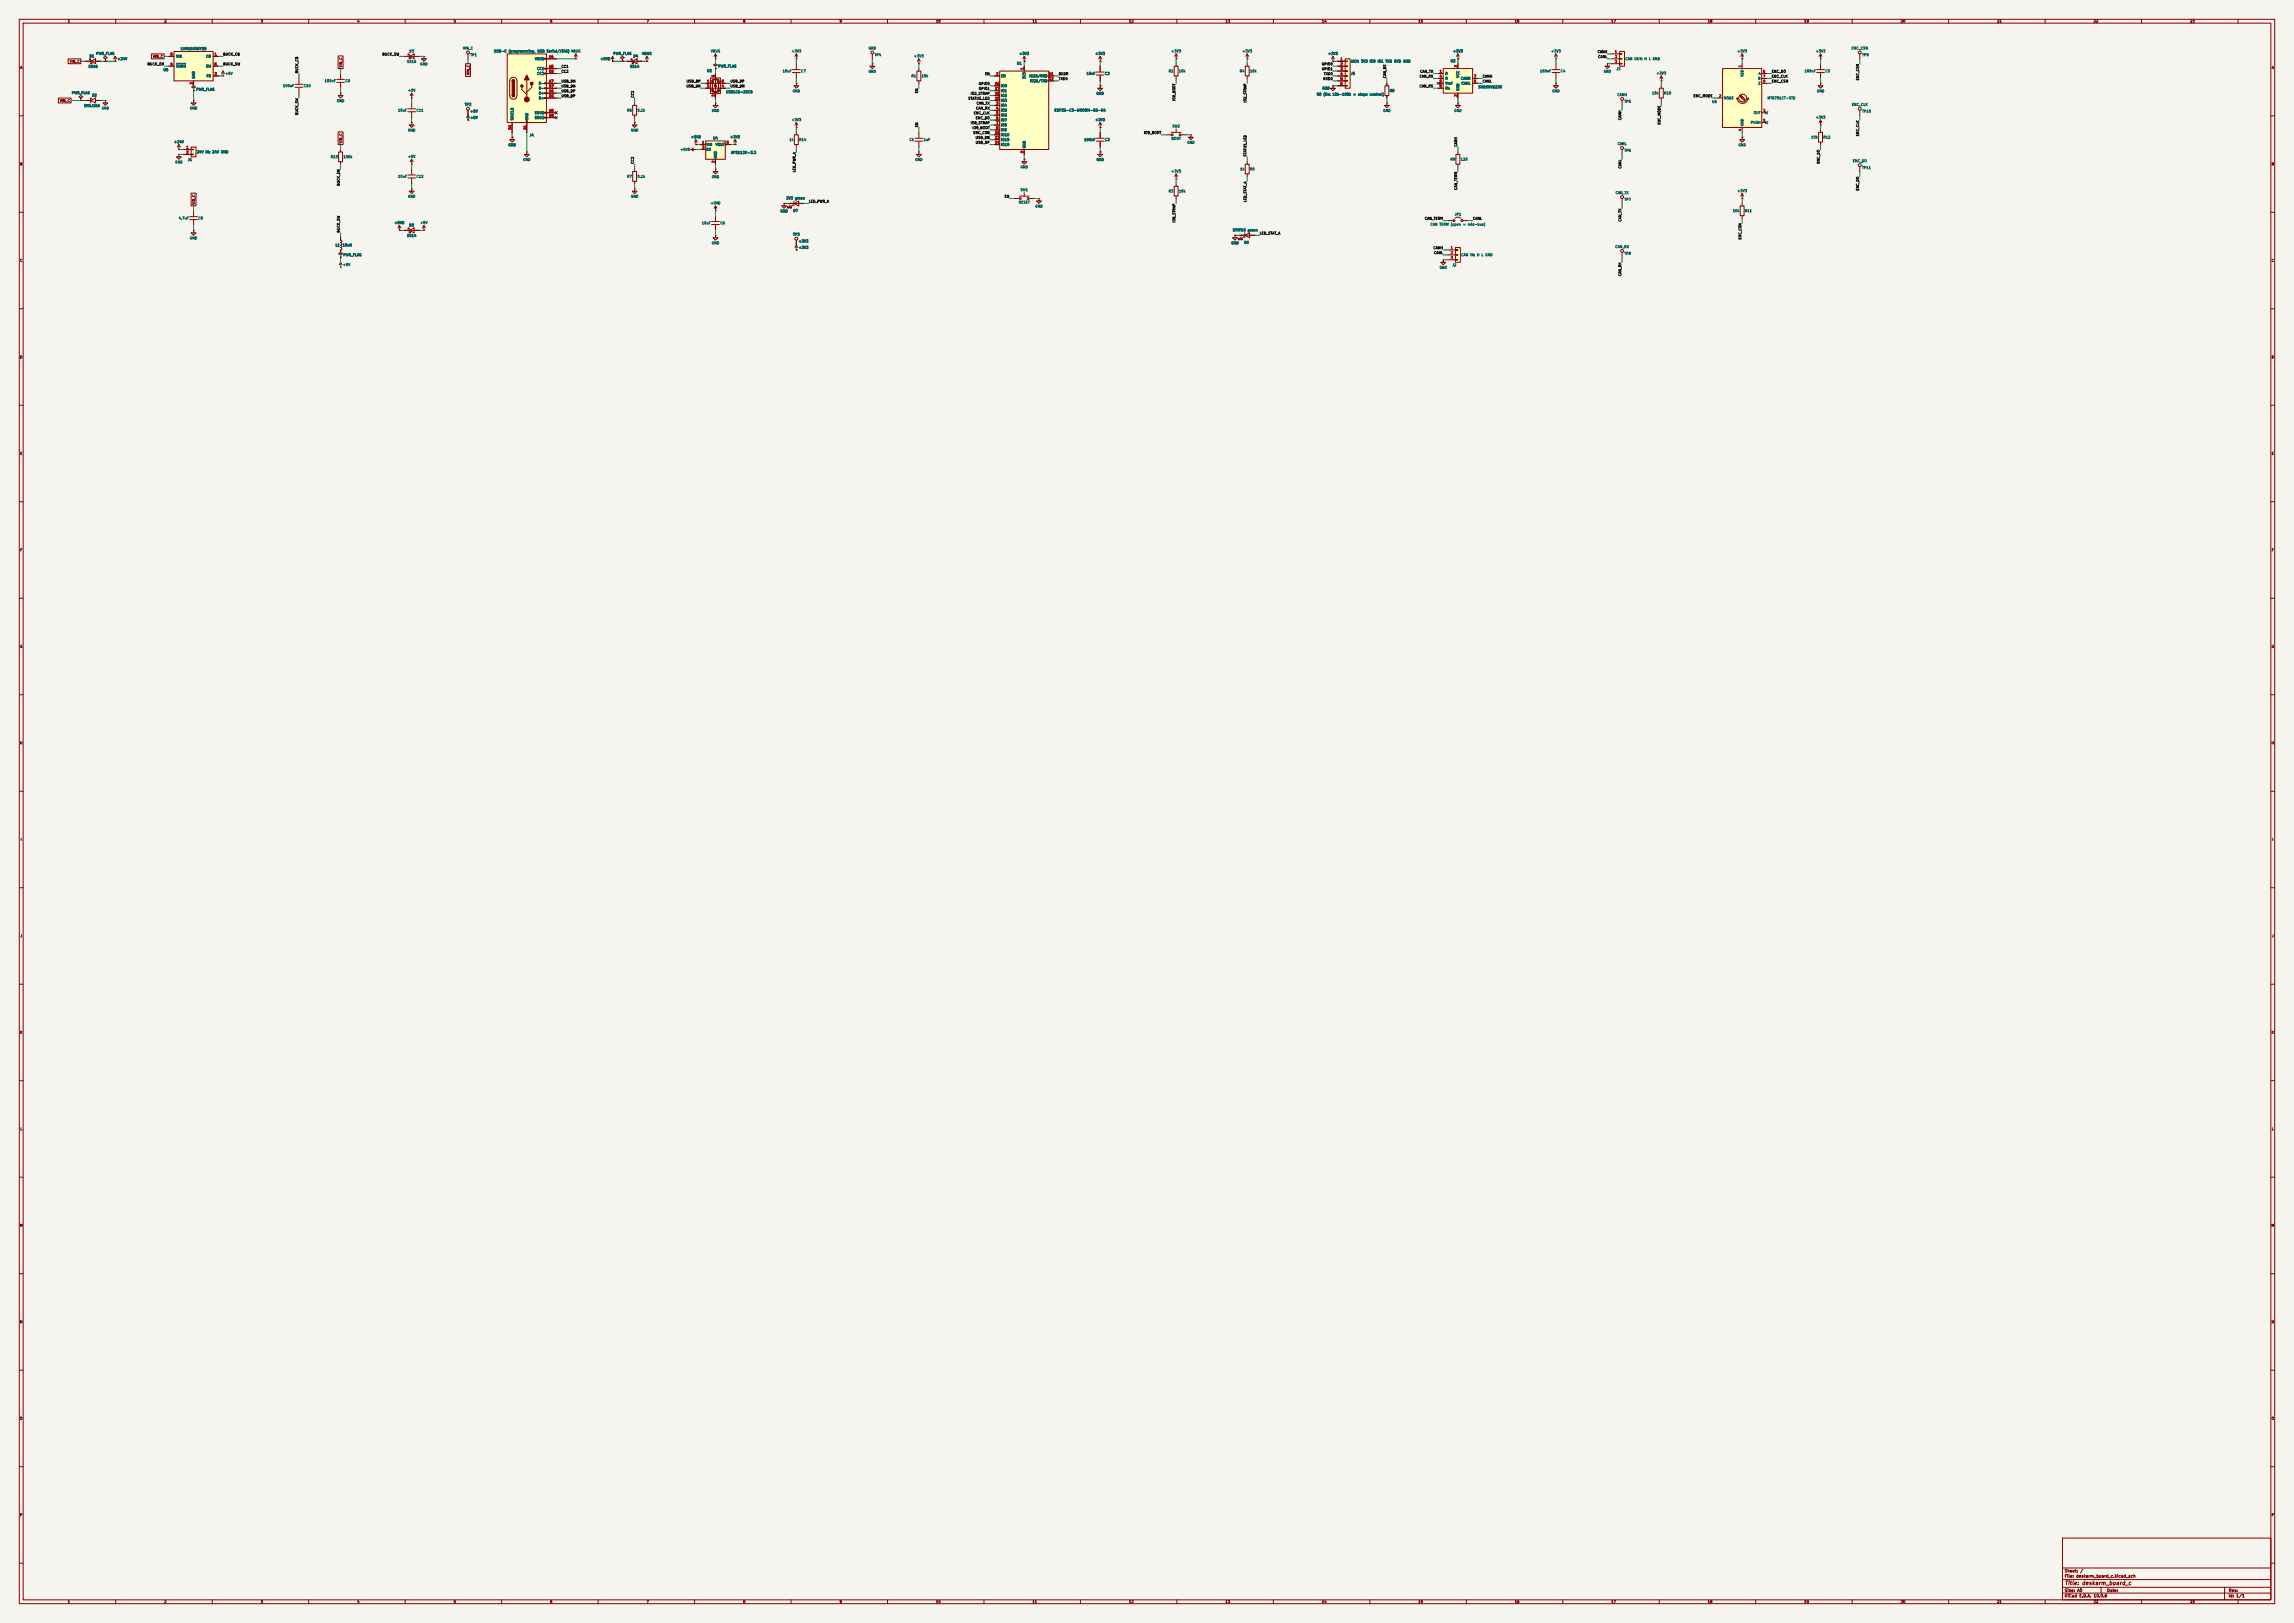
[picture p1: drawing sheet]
<svg xmlns="http://www.w3.org/2000/svg" width="1189mm" height="841mm" viewBox="0 0 1189 841" stroke-linecap="round" stroke-linejoin="round" font-family="sans-serif">
<defs><g id="words">
<text font-size="2" fill="#840000" x="1070" y="822">Title: deskarm_board_c</text>
<g font-size="1.5" fill="#840000">
<text x="1070" y="815">Sheet: /</text>
<text x="1070" y="818">File: deskarm_board_c.kicad_sch</text>
<text x="1070" y="825">Size: A0</text>
<text x="1092" y="825">Date:</text>
<text x="1155" y="825">Rev:</text>
<text x="1070" y="828">KiCad E.D.A. 10.0.6</text>
<text x="1155" y="828">Id: 1/1</text>
</g>
<g font-size="1.3" fill="#840000">
<text x="35" y="12">1</text>
<text x="85" y="12">2</text>
<text x="135" y="12">3</text>
<text x="185" y="12">4</text>
<text x="235" y="12">5</text>
<text x="285" y="12">6</text>
<text x="335" y="12">7</text>
<text x="385" y="12">8</text>
<text x="435" y="12">9</text>
<text x="485" y="12">10</text>
<text x="535" y="12">11</text>
<text x="585" y="12">12</text>
<text x="635" y="12">13</text>
<text x="685" y="12">14</text>
<text x="735" y="12">15</text>
<text x="785" y="12">16</text>
<text x="835" y="12">17</text>
<text x="885" y="12">18</text>
<text x="935" y="12">19</text>
<text x="985" y="12">20</text>
<text x="1035" y="12">21</text>
<text x="1085" y="12">22</text>
<text x="1135" y="12">23</text>
<text x="10" y="36">A</text>
<text x="36" y="33">VIN_C</text>
<text x="79" y="30">VIN_C</text>
<text x="178" y="35" transform="rotate(-90 178 35)">VIN_C</text>
<text x="1177" y="36">A</text>
<text x="244" y="39" transform="rotate(-90 244 39)">VIN_C</text>
<text x="31" y="53">VIN_C</text>
<text x="178" y="74" transform="rotate(-90 178 74)">VIN_C</text>
<text x="10" y="86">B</text>
<text x="1177" y="86">B</text>
<text x="101" y="106" transform="rotate(-90 101 106)">VIN_C</text>
<text x="10" y="136">C</text>
<text x="1177" y="136">C</text>
<text x="10" y="186">D</text>
<text x="1177" y="186">D</text>
<text x="10" y="236">E</text>
<text x="1177" y="236">E</text>
<text x="10" y="286">F</text>
<text x="1177" y="286">F</text>
<text x="10" y="336">G</text>
<text x="1177" y="336">G</text>
<text x="10" y="386">H</text>
<text x="1177" y="386">H</text>
<text x="11" y="436">I</text>
<text x="1178" y="436">I</text>
<text x="10" y="486">J</text>
<text x="1177" y="486">J</text>
<text x="10" y="536">K</text>
<text x="1177" y="536">K</text>
<text x="10" y="586">L</text>
<text x="1177" y="586">L</text>
<text x="10" y="636">M</text>
<text x="1177" y="636">M</text>
<text x="10" y="686">N</text>
<text x="1177" y="686">N</text>
<text x="10" y="736">O</text>
<text x="1177" y="736">O</text>
<text x="10" y="786">P</text>
<text x="1177" y="786">P</text>
<text x="35" y="831">1</text>
<text x="85" y="831">2</text>
<text x="135" y="831">3</text>
<text x="185" y="831">4</text>
<text x="235" y="831">5</text>
<text x="285" y="831">6</text>
<text x="335" y="831">7</text>
<text x="385" y="831">8</text>
<text x="435" y="831">9</text>
<text x="485" y="831">10</text>
<text x="535" y="831">11</text>
<text x="585" y="831">12</text>
<text x="635" y="831">13</text>
<text x="685" y="831">14</text>
<text x="735" y="831">15</text>
<text x="785" y="831">16</text>
<text x="835" y="831">17</text>
<text x="885" y="831">18</text>
<text x="935" y="831">19</text>
<text x="985" y="831">20</text>
<text x="1035" y="831">21</text>
<text x="1085" y="831">22</text>
<text x="1135" y="831">23</text>
</g>
<g font-size="1.3" fill="#006464">
<text x="50" y="29">PWR_FLAG</text>
<text x="93" y="26">LMR16006YQ5</text>
<text x="212" y="27">D3</text>
<text x="240" y="26">VIN_C</text>
<text x="244" y="29">TP1</text>
<text x="256" y="27">USB-C (programming, USB Serial/JTAG) VBUS</text>
<text x="256" y="27">USB-C (programming, USB Serial/JTAG)</text>
<text x="318" y="29">PWR_FLAG</text>
<text x="333" y="29">VBUS</text>
<text x="368" y="27">VBUS</text>
<text x="410" y="27">+3V3</text>
<text x="450" y="26">GND</text>
<text x="453" y="29">TP4</text>
<text x="528" y="29">+3V3</text>
<text x="568" y="29">+3V3</text>
<text x="607" y="27">+3V3</text>
<text x="644" y="27">+3V3</text>
<text x="688" y="29">+3V3</text>
<text x="753" y="27">+3V3</text>
<text x="804" y="27">+3V3</text>
<text x="900" y="27">+3V3</text>
<text x="941" y="27">+3V3</text>
<text x="960" y="26">ENC_CSN</text>
<text x="965" y="29">TP9</text>
<text x="46" y="35">SS16</text>
<text x="46" y="30">D1</text>
<text x="61" y="31">+24V</text>
<text x="91" y="35">SHDN</text>
<text x="91" y="30">VIN</text>
<text x="107" y="35">SW</text>
<text x="107" y="30">CB</text>
<text x="211" y="33">SS16</text>
<text x="218" y="34">GND</text>
<text x="277" y="31">VBUS</text>
<text x="311" y="31">+5VD</text>
<text x="326" y="35">SS14</text>
<text x="328" y="30">D4</text>
<text x="372" y="35">PWR_FLAG</text>
<text x="474" y="30">+3V3</text>
<text x="527" y="34">U1</text>
<text x="700" y="33">AUX: 3V3 IO0 IO1 TXD RXD GND</text>
<text x="752" y="33">U3</text>
<text x="842" y="31">CAN OUT: H L GND</text>
<text x="85" y="37">U5</text>
<text x="101" y="41" transform="rotate(-90 101 41)">GND</text>
<text x="107" y="40">FB</text>
<text x="117" y="39">+5V</text>
<text x="278" y="37">CC1</text>
<text x="278" y="39">CC2</text>
<text x="366" y="38">U2</text>
<text x="406" y="38">10uF</text>
<text x="415" y="38">C7</text>
<text x="450" y="38">GND</text>
<text x="472" y="40">R1</text>
<text x="478" y="40">10k</text>
<text x="519" y="40">EN</text>
<text x="532" y="41" transform="rotate(-90 532 41)">3V3</text>
<text x="533" y="40">IO20/RXD</text>
<text x="563" y="39">10uF</text>
<text x="573" y="39">C2</text>
<text x="606" y="38">R2</text>
<text x="611" y="38">10k</text>
<text x="642" y="38">R4</text>
<text x="648" y="38">10k</text>
<text x="700" y="39">J5</text>
<text x="749" y="39">D</text>
<text x="749" y="42">R</text>
<text x="757" y="40" transform="rotate(-90 757 40)">VCC</text>
<text x="757" y="42">CANH</text>
<text x="798" y="38">100nF</text>
<text x="809" y="38">C4</text>
<text x="831" y="38">GND</text>
<text x="838" y="37">J3</text>
<text x="858" y="39">+3V3</text>
<text x="904" y="40" transform="rotate(-90 904 40)">VDD</text>
<text x="911" y="42">B</text>
<text x="911" y="39">A</text>
<text x="935" y="38">100nF</text>
<text x="946" y="38">C5</text>
<text x="102" y="47">PWR_FLAG</text>
<text x="147" y="45">100nF</text>
<text x="157" y="45">C10</text>
<text x="168" y="43">100nF</text>
<text x="179" y="43">C9</text>
<text x="211" y="48">+5V</text>
<text x="279" y="44">D-</text>
<text x="279" y="47">D-</text>
<text x="519" y="48">IO1</text>
<text x="519" y="45">IO0</text>
<text x="534" y="43">IO21/TXD</text>
<text x="685" y="47">GND</text>
<text x="720" y="48">R8</text>
<text x="749" y="44">Vref</text>
<text x="749" y="47">Rs</text>
<text x="757" y="47" transform="rotate(-90 757 47)">GND</text>
<text x="757" y="44">CANL</text>
<text x="766" y="46">SN65HVD230</text>
<text x="911" y="44">Z</text>
<text x="37" y="49">PWR_FLAG</text>
<text x="48" y="50">D2</text>
<text x="174" y="53">GND</text>
<text x="279" y="49">D+</text>
<text x="279" y="52">D+</text>
<text x="376" y="49">USBLC6-2SC6</text>
<text x="411" y="48">GND</text>
<text x="519" y="53">IO3</text>
<text x="519" y="50">IO2</text>
<text x="568" y="49">GND</text>
<text x="682" y="50">0R (Rs: 10k-100k = slope control)</text>
<text x="804" y="48">GND</text>
<text x="838" y="50">CANH</text>
<text x="842" y="54">TP5</text>
<text x="856" y="49">10k</text>
<text x="862" y="49">R10</text>
<text x="887" y="54">U6</text>
<text x="893" y="52">MODE</text>
<text x="916" y="52">MT6701CT-STD</text>
<text x="942" y="48">GND</text>
<text x="43" y="56">SMAJ36A</text>
<text x="53" y="57">GND</text>
<text x="98" y="57">GND</text>
<text x="206" y="58">10uF</text>
<text x="216" y="58">C11</text>
<text x="241" y="55">TP2</text>
<text x="244" y="59">+5V</text>
<text x="277" y="59">SBU1</text>
<text x="325" y="58">R6</text>
<text x="330" y="58">5.1k</text>
<text x="369" y="58">GND</text>
<text x="519" y="56">IO4</text>
<text x="519" y="58">IO5</text>
<text x="546" y="58">ESP32-C3-WROOM-02-N4</text>
<text x="717" y="58">GND</text>
<text x="754" y="58">GND</text>
<text x="909" y="59">OUT</text>
<text x="960" y="55">ENC_CLK</text>
<text x="965" y="59">TP10</text>
<text x="244" y="62">+5V</text>
<text x="266" y="63" transform="rotate(-90 266 63)">SHIELD</text>
<text x="274" y="63" transform="rotate(-90 274 63)">GND</text>
<text x="277" y="62">SBU2</text>
<text x="410" y="63">+3V3</text>
<text x="519" y="61">IO6</text>
<text x="519" y="63">IO7</text>
<text x="519" y="66">IO8</text>
<text x="568" y="63">+3V3</text>
<text x="904" y="66" transform="rotate(-90 904 66)">GND</text>
<text x="907" y="64">PUSH</text>
<text x="941" y="62">+3V3</text>
<text x="211" y="68">GND</text>
<text x="274" y="71">J4</text>
<text x="327" y="68">GND</text>
<text x="358" y="72">+5VD</text>
<text x="378" y="72">+3V3</text>
<text x="519" y="68">IO9</text>
<text x="519" y="71">IO10</text>
<text x="608" y="66">SW2</text>
<text x="90" y="74">+24V</text>
<text x="263" y="76">GND</text>
<text x="366" y="76">VIN</text>
<text x="369" y="73">U4</text>
<text x="371" y="76">VOUT</text>
<text x="409" y="73">1k</text>
<text x="414" y="73">R14</text>
<text x="471" y="73">C1</text>
<text x="479" y="73">1uF</text>
<text x="519" y="73">IO18</text>
<text x="519" y="76">IO19</text>
<text x="532" y="77" transform="rotate(-90 532 77)">GND</text>
<text x="562" y="73">100nF</text>
<text x="573" y="73">C3</text>
<text x="607" y="73">BOOT</text>
<text x="615" y="75">GND</text>
<text x="838" y="75">CANL</text>
<text x="901" y="76">GND</text>
<text x="939" y="72">10k</text>
<text x="945" y="72">R12</text>
<text x="97" y="84">J1</text>
<text x="102" y="80">24V IN: 24V GND</text>
<text x="171" y="82">R13</text>
<text x="178" y="82">100k</text>
<text x="211" y="82">+5V</text>
<text x="271" y="84">GND</text>
<text x="352" y="78">+5VD</text>
<text x="366" y="78">EN</text>
<text x="372" y="82" transform="rotate(-90 372 82)">GND</text>
<text x="379" y="80">AP2112K-3.3</text>
<text x="474" y="84">GND</text>
<text x="568" y="84">GND</text>
<text x="752" y="84">R9</text>
<text x="757" y="84">120</text>
<text x="842" y="79">TP6</text>
<text x="91" y="85">GND</text>
<text x="529" y="87">GND</text>
<text x="607" y="90">+3V3</text>
<text x="643" y="89">1k</text>
<text x="648" y="89">R5</text>
<text x="960" y="84">ENC_DO</text>
<text x="965" y="88">TP11</text>
<text x="206" y="92">10uF</text>
<text x="216" y="92">C12</text>
<text x="325" y="92">R7</text>
<text x="330" y="92">5.1k</text>
<text x="369" y="93">GND</text>
<text x="529" y="99">SW1</text>
<text x="606" y="100">R3</text>
<text x="611" y="100">10k</text>
<text x="837" y="101">CAN_TX</text>
<text x="900" y="100">+3V3</text>
<text x="211" y="103">GND</text>
<text x="327" y="103">GND</text>
<text x="368" y="106">+5VD</text>
<text x="407" y="104">3V3 green</text>
<text x="528" y="106">RESET</text>
<text x="536" y="108">GND</text>
<text x="842" y="104">TP7</text>
<text x="93" y="114">4.7uF</text>
<text x="103" y="114">C8</text>
<text x="404" y="110">GND</text>
<text x="411" y="110">D7</text>
<text x="754" y="112">JP1</text>
<text x="898" y="110">10k</text>
<text x="904" y="110">R11</text>
<text x="204" y="116">+5VD</text>
<text x="212" y="118">D5</text>
<text x="218" y="116">+5V</text>
<text x="364" y="117">10uF</text>
<text x="373" y="117">C6</text>
<text x="741" y="117">CAN TERM (open = mid-bus)</text>
<text x="98" y="124">GND</text>
<text x="211" y="123">SS14</text>
<text x="411" y="122">TP3</text>
<text x="414" y="126">+3V3</text>
<text x="639" y="120">STATUS green</text>
<text x="174" y="128">L1</text>
<text x="177" y="128">10uH</text>
<text x="369" y="127">GND</text>
<text x="414" y="129">+3V3</text>
<text x="638" y="127">GND</text>
<text x="645" y="127">D6</text>
<text x="837" y="129">CAN_RX</text>
<text x="178" y="133">PWR_FLAG</text>
<text x="757" y="133">CAN IN: H L GND</text>
<text x="842" y="132">TP8</text>
<text x="178" y="138">+5V</text>
<text x="746" y="140">GND</text>
<text x="753" y="138">J2</text>
</g>
<g font-size="1.3" fill="#a90000">
<text x="88" y="29">5</text>
<text x="111" y="29">1</text>
<text x="837" y="28">1</text>
<text x="88" y="34">4</text>
<text x="111" y="34">6</text>
<text x="284" y="30">A4</text>
<text x="284" y="35">A5</text>
<text x="695" y="32">1</text>
<text x="695" y="34">2</text>
<text x="756" y="35" transform="rotate(-90 756 35)">3</text>
<text x="837" y="30">2</text>
<text x="837" y="33">3</text>
<text x="903" y="35" transform="rotate(-90 903 35)">1</text>
<text x="111" y="39">3</text>
<text x="284" y="38">B5</text>
<text x="371" y="40" transform="rotate(-90 371 40)">5</text>
<text x="516" y="39">2</text>
<text x="531" y="36" transform="rotate(-90 531 36)">1</text>
<text x="543" y="39">11</text>
<text x="543" y="42">12</text>
<text x="695" y="37">3</text>
<text x="695" y="39">4</text>
<text x="695" y="42">5</text>
<text x="746" y="38">1</text>
<text x="746" y="41">4</text>
<text x="764" y="41">7</text>
<text x="914" y="38">6</text>
<text x="914" y="41">7</text>
<text x="100" y="44" transform="rotate(-90 100 44)">2</text>
<text x="284" y="46">B7</text>
<text x="284" y="43">A7</text>
<text x="366" y="43">1</text>
<text x="366" y="46">3</text>
<text x="374" y="46">4</text>
<text x="374" y="43">6</text>
<text x="516" y="47">17</text>
<text x="516" y="44">18</text>
<text x="695" y="44">6</text>
<text x="746" y="43">5</text>
<text x="746" y="46">8</text>
<text x="764" y="43">6</text>
<text x="914" y="43">8</text>
<text x="284" y="51">B6</text>
<text x="284" y="48">A6</text>
<text x="371" y="50" transform="rotate(-90 371 50)">2</text>
<text x="516" y="52">15</text>
<text x="516" y="49">16</text>
<text x="756" y="50" transform="rotate(-90 756 50)">2</text>
<text x="891" y="51">2</text>
<text x="284" y="58">A8</text>
<text x="516" y="54">3</text>
<text x="516" y="57">4</text>
<text x="516" y="60">5</text>
<text x="914" y="58">3</text>
<text x="284" y="61">B8</text>
<text x="516" y="62">6</text>
<text x="516" y="65">7</text>
<text x="914" y="63">5</text>
<text x="265" y="67" transform="rotate(-90 265 67)">SH</text>
<text x="273" y="67" transform="rotate(-90 273 67)">A1</text>
<text x="516" y="70">10</text>
<text x="516" y="67">8</text>
<text x="903" y="68" transform="rotate(-90 903 68)">4</text>
<text x="96" y="77">1</text>
<text x="364" y="75">1</text>
<text x="364" y="77">3</text>
<text x="376" y="75">5</text>
<text x="516" y="72">13</text>
<text x="516" y="75">14</text>
<text x="96" y="80">2</text>
<text x="531" y="79" transform="rotate(-90 531 79)">9</text>
<text x="371" y="85" transform="rotate(-90 371 85)">2</text>
<text x="752" y="129">1</text>
<text x="752" y="132">2</text>
<text x="752" y="134">3</text>
</g>
<g font-size="1.3" fill="#0f0f0f">
<text x="116" y="29">BUCK_CB</text>
<text x="198" y="29">BUCK_SW</text>
<text x="828" y="28">CANH</text>
<text x="76" y="34">BUCK_EN</text>
<text x="116" y="34">BUCK_SW</text>
<text x="291" y="35">CC1</text>
<text x="685" y="34">GPIO0</text>
<text x="828" y="30">CANL</text>
<text x="155" y="38" transform="rotate(-90 155 38)">BUCK_CB</text>
<text x="291" y="38">CC2</text>
<text x="510" y="39">EN</text>
<text x="549" y="42">TXD0</text>
<text x="549" y="39">RXD0</text>
<text x="685" y="37">GPIO1</text>
<text x="686" y="42">RXD0</text>
<text x="686" y="39">TXD0</text>
<text x="719" y="41" transform="rotate(-90 719 41)">CAN_RS</text>
<text x="736" y="41">CAN_RX</text>
<text x="736" y="38">CAN_TX</text>
<text x="768" y="41">CANH</text>
<text x="918" y="38">ENC_DO</text>
<text x="918" y="41">ENC_CLK</text>
<text x="964" y="42" transform="rotate(-90 964 42)">ENC_CSN</text>
<text x="291" y="43">USB_DN</text>
<text x="291" y="46">USB_DN</text>
<text x="356" y="46">USB_DN</text>
<text x="356" y="43">USB_DP</text>
<text x="378" y="43">USB_DP</text>
<text x="378" y="46">USB_DN</text>
<text x="507" y="44">GPIO0</text>
<text x="507" y="47">GPIO1</text>
<text x="736" y="46">CAN_RS</text>
<text x="768" y="43">CANL</text>
<text x="918" y="43">ENC_CSN</text>
<text x="291" y="48">USB_DP</text>
<text x="291" y="51">USB_DP</text>
<text x="329" y="51" transform="rotate(-90 329 51)">CC1</text>
<text x="476" y="48" transform="rotate(-90 476 48)">EN</text>
<text x="502" y="52">STATUS_LED</text>
<text x="503" y="49">IO2_STRAP</text>
<text x="609" y="52" transform="rotate(-90 609 52)">IO9_BOOT</text>
<text x="646" y="53" transform="rotate(-90 646 53)">IO2_STRAP</text>
<text x="878" y="51">ENC_MODE</text>
<text x="155" y="60" transform="rotate(-90 155 60)">BUCK_SW</text>
<text x="505" y="60">ENC_CLK</text>
<text x="506" y="57">CAN_RX</text>
<text x="506" y="54">CAN_TX</text>
<text x="503" y="65">IO8_STRAP</text>
<text x="506" y="62">ENC_DO</text>
<text x="841" y="62" transform="rotate(-90 841 62)">CANH</text>
<text x="861" y="65" transform="rotate(-90 861 65)">ENC_MODE</text>
<text x="476" y="66" transform="rotate(-90 476 66)">EN</text>
<text x="504" y="67">IO9_BOOT</text>
<text x="504" y="70">ENC_CSN</text>
<text x="593" y="70">IO9_BOOT</text>
<text x="964" y="71" transform="rotate(-90 964 71)">ENC_CLK</text>
<text x="505" y="72">USB_DN</text>
<text x="506" y="75">USB_DP</text>
<text x="756" y="76" transform="rotate(-90 756 76)">CANH</text>
<text x="646" y="81" transform="rotate(-90 646 81)">STATUS_LED</text>
<text x="329" y="85" transform="rotate(-90 329 85)">CC2</text>
<text x="413" y="89" transform="rotate(-90 413 89)">LED_PWR_A</text>
<text x="841" y="87" transform="rotate(-90 841 87)">CANL</text>
<text x="943" y="85" transform="rotate(-90 943 85)">ENC_DO</text>
<text x="176" y="96" transform="rotate(-90 176 96)">BUCK_EN</text>
<text x="756" y="99" transform="rotate(-90 756 99)">CAN_TERM</text>
<text x="964" y="99" transform="rotate(-90 964 99)">ENC_DO</text>
<text x="419" y="105">LED_PWR_A</text>
<text x="521" y="103">EN</text>
<text x="646" y="105" transform="rotate(-90 646 105)">LED_STAT_A</text>
<text x="609" y="116" transform="rotate(-90 609 116)">IO8_STRAP</text>
<text x="738" y="114">CAN_TERM</text>
<text x="763" y="114">CANL</text>
<text x="841" y="115" transform="rotate(-90 841 115)">CAN_TX</text>
<text x="176" y="121" transform="rotate(-90 176 121)">BUCK_SW</text>
<text x="653" y="122">LED_STAT_A</text>
<text x="903" y="124" transform="rotate(-90 903 124)">ENC_CSN</text>
<text x="743" y="129">CANH</text>
<text x="743" y="132">CANL</text>
<text x="841" y="143" transform="rotate(-90 841 143)">CAN_RX</text>
</g>
</g></defs>
<path d="M0 0h1189v841h-1189z" fill="#f5f4ef" stroke="#f5f4ef" stroke-width=".52"/>
<g fill="none" stroke="#840000" stroke-width=".52">
<path d="M10 10h1169v821h-1169zM12 12h1165v817h-1165zM60 10v2M110 10v2M160 10v2M210 10v2M260 10v2M310 10v2M360 10v2M410 10v2M460 10v2M510 10v2"/>
<path d="M560 10v2M610 10v2M660 10v2M710 10v2M760 10v2M810 10v2M860 10v2M910 10v2M960 10v2M1010 10v2M1060 10v2M1110 10v2"/>
<path d="M1160 10v2M60 32h.1M60 29l-1 1M60 29v1M60 29v3M220 29v1h1l-1 2-2-2h2M220 29h.1M10 60h2M617 70v1h1l-1 1-1-1h1M617 70h.1M1177 60h2M610 93h.1"/>
<path d="M610 90l-1 1M610 90v1M610 90v3M10 110h2M1177 110h2M177 132l1-1h-1h-1l1 1v1M177 133h.1M177 123v1v1v1v1v1v1v1v1M10 160h2M1177 160h2M10 210h2M1177 210h2"/>
<path d="M10 260h2M1177 260h2M10 310h2M1177 310h2M10 360h2M1177 360h2M10 410h2M1177 410h2M10 460h2M1177 460h2M10 510h2M1177 510h2"/>
<path d="M10 560h2M1177 560h2M10 610h2M1177 610h2M10 660h2M1177 660h2M10 710h2M1177 710h2M10 760h2M1177 760h2M1069 797h108v32h-108zM10 810h2"/>
<path d="M1069 818h108M1069 812h108M1177 810h2M60 829v2M110 829v2M160 829v2M210 829v2M260 829v2M310 829v2M360 829v2M410 829v2M460 829v2"/>
<path d="M510 829v2M560 829v2M610 829v2M660 829v2M710 829v2M760 829v2M810 829v2M860 829v2M910 829v2M960 829v2M1010 829v2M1060 829v2"/>
<path d="M1069 825h108M1069 822h108M1089 822v3M1110 829v2M1153 822v7M1160 829v2"/>
</g>
<path d="M697 30h3v16h-3z" fill="#ffffc2"/>
<g fill="none" stroke="#840000" stroke-width=".52">
<path d="M44 32h8M46 31v-1h1v3h1v-1M47 32l3-2v3zM55 30h1l-1-1-1 1h1v2M55 32h.1M116 39h.1M116 37l-1 1M116 37v1M116 37v2M568 37h4M568 39h4M570 34v3"/>
<path d="M570 39v3M691 32h.1M691 29l-1 1M691 29l1 1M691 29v3M693 32h4M693 34h4M693 37h4M693 39h4M697 30h3v16h-3zM697 32h1zM697 34h1z"/>
<path d="M697 37h1zM697 39h1zM42 51l1-1h-1h-1l1 1v1M42 52h.1M153 44h4M153 45h4M155 41v2M155 45v3M693 42h4M693 44h4M697 42h1zM697 44l1 1z"/>
<path d="M860 46h2v5h-2zM861 44v2M861 51v1M568 72h4M568 73h4M570 69v2M570 73v3M605 70h2M607 69h5M610 67v2M612 70h3M211 91h4"/>
<path d="M211 92h4M213 98v1h2l-2 1-1-1h1M213 98h.1M213 88v2M213 92v3M98 112h4M98 114h4M100 119v2h2l-2 1-1-1h1M100 119h.1M100 109v3M100 114v3M207 119h.1"/>
<path d="M207 117l-1 1M207 117l1 1M207 117v2M210 119h7M211 119v-1h1v3h1v-1M212 119l3-1v3zM220 119h.1M220 117l-1 1M220 117v1M220 117v2M902 107h2v5h-2zM903 103h.1"/>
<path d="M903 100v3M903 105v2M903 112v1M903 100l-1 2M903 100l1 2"/>
<circle cx="608" cy="70" r=".5"/>
<circle cx="612" cy="70" r=".5"/>
</g>
<path d="M90 27h20v15h-20z" fill="#ffffc2"/>
<g fill="none" stroke="#840000" stroke-width=".52">
<path d="M88 29h2M88 34h2M90 27h20v15h-20zM110 29h3M110 39h3M110 34h3M861 39l-1 2M861 39l1 2M861 39v3M44 52h3M47 52l3-1v2zM47 51v2"/>
<path d="M50 52h2M55 52v1h1l-1 2-2-2h2M55 52h.1M100 52v1h2l-2 2-1-2h1M100 52h.1M100 46l1-1-1-1-1 1 1 1v1M100 47h.1M100 42v2M691 44v2h1l-1 1-1-1h1M691 44h.1M861 42h.1M93 77h.1"/>
<path d="M93 75l-1 1M93 75v1M93 75v2M176 79h2v5h-2zM177 77v2M93 80v1h1l-1 2-2-2h2M93 80h.1M177 84v1M531 100v2M609 97h2v5h-2zM610 95v2M526 103h2"/>
<path d="M528 102h5M533 103h3M610 102v1"/>
<circle cx="529" cy="103" r=".5"/>
<circle cx="533" cy="103" r=".5"/>
</g>
<path d="M91 33h5" fill="none" stroke="#006464" stroke-width=".52"/>
<path d="M99 76h3v5h-3z" fill="#ffffc2"/>
<g fill="none" stroke="#840000" stroke-width=".52">
<path d="M177 38v3M174 41h5M174 43h5M177 48v2h1l-1 1-2-1h2M177 48h.1M177 43v3M211 56h4M211 58h4M213 53v3M213 58v3M841 52v3M95 77h4"/>
<path d="M99 76h3v5h-3zM99 77l1 1zM99 80h1zM213 63v2h2l-2 1-1-1h1M213 63h.1M412 70h2v5h-2zM413 69v1M413 75v1M841 77v3M95 80h4M213 85h.1M213 83v1"/>
<path d="M213 83l1 1M213 83v2M841 103v2M177 138h.1M177 136l-1 1M177 136v1M177 136v2M841 131v2"/>
<circle cx="841" cy="51" r=".8"/>
<circle cx="841" cy="77" r=".8"/>
<circle cx="841" cy="102" r=".8"/>
<circle cx="841" cy="130" r=".8"/>
</g>
<path d="M839 27h3v7h-3z" fill="#ffffc2"/>
<g fill="none" stroke="#840000" stroke-width=".52">
<path d="M756 30h.1M756 28l-1 1M756 28v1M756 28v2M833 33v1h1l-1 2-1-2h1M833 33h.1M836 28h3M836 30h3M836 33h3M839 27h3v7h-3zM839 28h2zM839 30l2 1z"/>
<path d="M839 33h2zM213 51h.1M213 48v2M213 48l1 2M213 48v3M371 53v2h1l-1 1-1-1h1M371 53h.1M756 53v2h1l-1 1-2-1h2M756 53h.1M361 75h.1M361 72l-1 2M361 72v2"/>
<path d="M361 72v3M570 79v1h1l-1 1-1-1h1M570 79h.1M756 79v1M371 88v1h1l-1 1-1-1h1M371 88h.1M755 80h2v5h-2zM756 85v1M751 114h2M754 113h2h1M758 114h3"/>
<circle cx="754" cy="114" r=".5"/>
<circle cx="758" cy="114" r=".5"/>
</g>
<path d="M366 73h10v10h-10z" fill="#ffffc2"/>
<g fill="none" stroke="#840000" stroke-width=".52">
<path d="M358 77h3M358 77l1 1M359 77h-1M361 77h.1M363 75h3M363 77h3M366 73h10v10h-10zM376 75h2M381 75h.1M381 72l-1 2M381 72l1 2M381 72v3"/>
<path d="M371 83v2M748 135v1h1l-1 1-1-1h1M748 135h.1"/>
</g>
<path d="M754 128h3v8h-3z" fill="#ffffc2"/>
<g fill="none" stroke="#840000" stroke-width=".52">
<path d="M411 36h4M411 38h4M413 30h.1M413 28l-1 1M413 28l1 1M413 28v2M413 33v3M413 38v3M804 36h4M804 38h4M806 30h.1M806 28v2"/>
<path d="M806 33v3M806 38v3M806 28v1M806 28l1 1M413 43v1h1l-1 2-2-2h2M413 43h.1M806 43v1h2l-2 2-1-2h1M806 43h.1M413 66h.1M413 63v3M413 63l-1 2M413 63l1 2"/>
<path d="M751 130h3M751 132h3M751 135h3M754 128h3v8h-3zM754 129l2 1zM754 132h2zM754 134l2 1z"/>
</g>
<path d="M368 40h5v9h-5z" fill="#ffffc2"/>
<g fill="#840000" stroke="#840000" stroke-width=".52">
<circle cx="369" cy="43" r=".3"/>
<circle cx="370" cy="41" r=".3"/>
<circle cx="370" cy="48" r=".3"/>
<circle cx="371" cy="41" r=".3"/>
<circle cx="371" cy="48" r=".3"/>
<circle cx="372" cy="46" r=".3"/>
</g>
<g fill="none" stroke="#840000" stroke-width=".52">
<path d="M243 28v2M298 30h.1M298 28v1M298 28l1 1M298 28v2M371 38v3h-1h1v1v5l-1 1h1v3M371 34h1l-1-1-1 1h1v2M371 36h.1M371 30h.1M371 28v2M371 28l-1 1M371 28l1 1"/>
<path d="M942 36h4M942 38h4M944 30h.1M944 28v2M944 33v3M944 38v3M944 28l-1 1M944 28v1M964 28v2M243 57v5M366 43h10M366 46h10"/>
<path d="M368 40h5v9h-5zM369 46h1M369 42h1M369 42l1 1h-1zM369 46l1 1h-1zM370 41h-1v7h1M371 44v1h-1zM371 44h-1M371 41h1v7h-1M372 46h1M372 42h1M372 42l1 1h-1z"/>
<path d="M372 46l1 1h-1zM570 44v2h1l-1 1-1-1h1M570 44h.1M944 43v1h1l-1 2-2-2h2M944 43h.1M964 57v3M242 61l1-1v1M243 62h.1M903 71v1h1l-1 2-1-2h1M903 71h.1M943 69h2v5h-2zM944 65h.1"/>
<path d="M944 62l-1 1M944 62v1M944 62v3M944 67v2M944 74v1M964 86v3M369 115h4M369 116h4M371 109h.1M371 107v2M371 112v3M371 117v2"/>
<path d="M371 107l-1 1M371 107l1 1M406 105v2h2l-2 1-1-1h1M406 105h.1M409 105h8M410 106l-2 2h1h-1v-1M411 106l-2 2h1h-1v-1M411 105l3-1v3zM411 104v3M371 122v1h1l-1 1-1-1h1M371 122h.1M412 128l1-1 1 1"/>
<path d="M413 130h.1M413 124v6"/>
<circle cx="243" cy="27" r=".8"/>
<circle cx="964" cy="27" r=".8"/>
<circle cx="243" cy="56" r=".8"/>
<circle cx="964" cy="56" r=".8"/>
<circle cx="964" cy="86" r=".8"/>
<circle cx="413" cy="124" r=".8"/>
</g>
<path d="M893 36h20v30h-20z" fill="#ffffc2"/>
<g fill="none" stroke="#840000" stroke-width=".52">
<path d="M452 33v1h1l-1 2-1-2h1M452 33h.1M452 28v2M475 37h2v5h-2zM476 33h.1M476 30l-1 2M476 30l1 2M476 30v3M476 36v1M531 32h.1M531 29l-1 1M531 29l1 1"/>
<path d="M531 29v3M570 32h.1M570 29l-1 1M570 29l1 1M570 29v3M893 36h20v30h-20zM903 30h.1M903 28v2M903 33v3M903 28l-1 1M903 28l1 1M913 38h3"/>
<path d="M328 55h2v5h-2zM329 53v2M329 60v1M476 42v1M890 51h3M900 51a2.8 2.8 0 0 0 3 3 2.8 2.8 0 0 0 3-3M900 51h.1M900 51h1M903 51l1 1-1-1M906 51h.1M906 51h1M913 58h3"/>
<path d="M913 41h3M913 43h3M265 71v1h2l-2 2-1-2h1M265 71h.1M273 79v1h1l-1 1-1-1h1M273 79h.1M329 63v2h1l-1 1-1-1h1M329 63h.1M474 72h4M474 73h4M476 79v1h2l-2 1-1-1h1M476 79h.1"/>
<path d="M476 69v2M476 73v3M903 66v3M913 63h3M328 89h2v5h-2zM329 98v1h1l-1 1-1-1h1M329 98h.1M329 88v1M329 94v1M645 85h2v5h-2zM646 84v1M646 90v1"/>
<path d="M640 122v1h1l-1 1-1-1h1M640 122h.1M643 122h7M643 123l-1 1h1h-1v-1M645 123l-2 1h1h-1v-1M645 122l3-1v2zM645 121v2"/>
<circle cx="452" cy="27" r=".8"/>
<circle cx="903" cy="51" r="2"/>
</g>
<path d="M902 50l1 1-1-1z" fill="#840000" stroke="#840000" stroke-width=".52"/>
<path d="M748 36h15v12h-15z" fill="#ffffc2"/>
<g fill="none" stroke="#840000" stroke-width=".52">
<path d="M745 38h3M748 36h15v12h-15zM756 33v3M745 41h3M745 43h3M745 46h3M756 48v3M763 41h3M763 43h3M570 66h.1M570 63l-1 2M570 63l1 2"/>
<path d="M570 63v3"/>
</g>
<path d="M518 37h26v40h-26z" fill="#ffffc2"/>
<g fill="none" stroke="#840000" stroke-width=".52">
<path d="M516 39h2M518 37h26v40h-26zM531 34v3M544 39h2M645 34h2v5h-2zM646 30h.1M646 28v2M646 33v1M646 39v2M646 28v1M646 28l1 1M516 55h2"/>
<path d="M516 57h2M516 60h2M516 52h2M516 50h2M516 47h2M516 44h2M544 42h2M718 44h2v6h-2zM719 43v1M719 50v1M516 62h2M516 65h2"/>
<path d="M516 67h2M516 70h2M516 72h2M516 75h2M531 77v3M531 83v1h1l-1 1-1-1h1M531 83h.1"/>
</g>
<path d="M263 28h20v35h-20z" fill="#ffffc2"/>
<g fill="none" stroke="#840000" stroke-width=".52">
<path d="M35 30h7v3h-7zM44 32h3M50 32h2M55 32h.1M60 32h.1M78 28h7v2h-7zM88 29h2M88 34h2M110 29h3M110 39h3M110 34h3M175 29h3v7h-3z"/>
<path d="M210 29h7M211 29v-1h1v2h1M212 29l3-1v2zM241 33h3v7h-3zM263 28h20v35h-20zM282 30h1v1h-1zM282 35h1v1h-1zM282 38h1h-1zM283 30h5M283 36h5M283 38h5M317 32h.1"/>
<path d="M317 29v1M317 29l1 1M317 29v3M323 30h1l-1-1-1 1h1v2M323 32h.1M325 32h8M327 31v-1h1v3v-1M328 32l2-2v3zM335 32h.1M335 29v1M335 29l1 1M335 29v3"/>
<path d="M371 36h.1M371 38v3M516 39h2M531 32h.1M531 34v3M544 39h2M570 32h.1M570 34v3M570 39v3M609 34h2v5h-2zM610 30h.1M610 28l-1 1"/>
<path d="M610 28v1M610 28v2M610 33v1M610 39v2M691 32h.1M693 32h4M693 39h4M693 34h4M693 37h4M745 38h3M756 30h.1M756 33v3"/>
<path d="M30 51h7v2h-7zM42 52h.1M44 52h3M50 52h2M100 47h.1M100 42v2M243 57v3M265 41l2-1 1 2v8l-2 1h-1l-1-1v-8zM265 42l1-1 1 1M265 50h1h1M271 45v1l2 3M273 41v11"/>
<path d="M276 44v1l-3 3M282 43h1h-1zM282 45h1v1h-1zM282 48h1v1h-1zM282 51h1h-1zM282 58h1v1h-1zM283 48h5M283 43h5M283 58h5M283 51h5M283 46h5M366 43h2"/>
<path d="M366 46h2M371 48v3M373 43h3M373 46h3M516 52h2M516 44h2M516 55h2M516 57h2M516 60h2M516 50h2M516 47h2M544 42h2"/>
<path d="M570 44h.1M691 44h.1M693 42h4M693 44h4M719 53v2h1l-1 1-1-1h1M719 53h.1M719 43v1M719 50v1M745 43h3M745 46h3M745 41h3M756 48v3"/>
<path d="M763 43h3M763 41h3M93 77h.1M95 77h4M175 68h3v7h-3zM243 62h.1M265 71h.1M265 63v6M273 62v1zM273 63v6M282 61h1h-1zM283 61h5"/>
<path d="M361 75h.1M363 77h3M363 75h3M376 75h2M381 75h.1M516 75h2M516 62h2M516 65h2M516 67h2M516 70h2M516 72h2M531 77v3"/>
<path d="M570 66h.1M570 79h.1M570 69v2M570 73v3M95 80h4M371 83v2M99 100h3v7h-3zM207 119h.1M210 119h2M215 119h2M406 105h.1M409 105h2"/>
<path d="M414 105h3M538 103v1h2l-2 1-1-1h1M538 103h.1M177 133h.1M177 123v1M177 130v1M413 130h.1M413 124v3M640 122h.1M643 122h2M648 122h2"/>
</g>
<g fill="#840000" stroke="#840000" stroke-width=".52">
<path d="M265 42h2v8h-2z"/>
<path d="M266 41l1 1h-2z"/>
<path d="M265 50h2h-1z"/>
<path d="M273 39l1 2h-2z"/>
<path d="M275 43h1v1h-1z"/>
<circle cx="271" cy="45" r=".6"/>
<circle cx="273" cy="52" r="1.3"/>
</g>
<g fill="none" stroke="#009600" stroke-width=".52">
<path d="M42 32h2M52 32h8M85 29h3M85 34h3M113 29h3M113 34h3M113 39h3M155 38v3M177 36v2M207 29h3M217 29h3M243 30v3"/>
<path d="M288 38h3M288 30h10M288 36h3M317 32h8M333 32h2M371 30v8M413 30v3M452 30v3M476 33v3M513 39h3M531 32v2M546 39h3"/>
<path d="M570 32v2M610 30v3M646 30v3M691 34h2M691 39h2M691 32h2M691 37h2M743 38h2M756 30v3M806 30v3M833 30h3M833 33h3"/>
<path d="M833 28h3M903 30v3M916 38h2M944 30v3M964 30v3M37 52h7M52 52h3M100 44v8M155 48v3M177 46v2M213 51v2M243 60v2"/>
<path d="M288 43h3M288 46h3M288 48h3M288 51h3M329 51v2M363 43h3M363 46h3M371 51v2M376 43h2M376 46h2M413 41v2M476 43v3"/>
<path d="M513 52h3M513 44h3M513 60h3M513 50h3M513 47h3M513 55h3M513 57h3M546 42h3M570 42v2M610 41v2M646 41v2M691 42h2"/>
<path d="M691 44h2M719 41v2M719 51v2M743 46h2M743 41h2M756 51v2M766 43h2M766 41h2M806 41v2M841 55v2M861 42v2M861 52v3"/>
<path d="M888 51h2M916 43h2M916 41h2M944 41v2M964 60v2M93 77h2M177 75v2M213 61v2M265 69v2M273 69v10M329 61v2M361 77h2"/>
<path d="M361 75h2M378 75h3M413 66v3M413 76v3M476 66v3M476 76v3M513 75h3M513 70h3M513 72h3M513 65h3M513 67h3M513 62h3"/>
<path d="M570 66v3M570 76v3M602 70h3M615 70h2M756 76v3M903 69v2M944 65v2M944 75v2M93 80h2M177 85v3M213 85v3M213 95v3"/>
<path d="M329 85v3M329 95v3M371 85v3M531 80v3M610 93v2M646 81v3M646 91v3M756 86v3M841 80v3M964 89v2M100 107v2M100 117v2"/>
<path d="M207 119h3M217 119h3M371 109v3M371 119v3M406 105h3M417 105h2M523 103h3M536 103h2M610 103v2M748 114h3M761 114h2M841 105v3"/>
<path d="M903 103v2M903 113v3M177 121v2M177 131v7M413 127v3M640 122h3M650 122h3M748 130h3M748 135h3M748 132h3M841 133v3"/>
</g>
<path d="M288 58l1 1M289 58l-1 1M745 43l1 1M746 43l-1 1M915 58l1 1M916 58l-1 1M288 60l1 2M289 60l-1 2M915 63l1 1M916 63l-1 1" fill="none" stroke="#000084" stroke-width=".52"/>
<path d="M91 33h5" fill="none" stroke="#006464" stroke-width=".52"/>
<use href="#words"/>
</svg>
